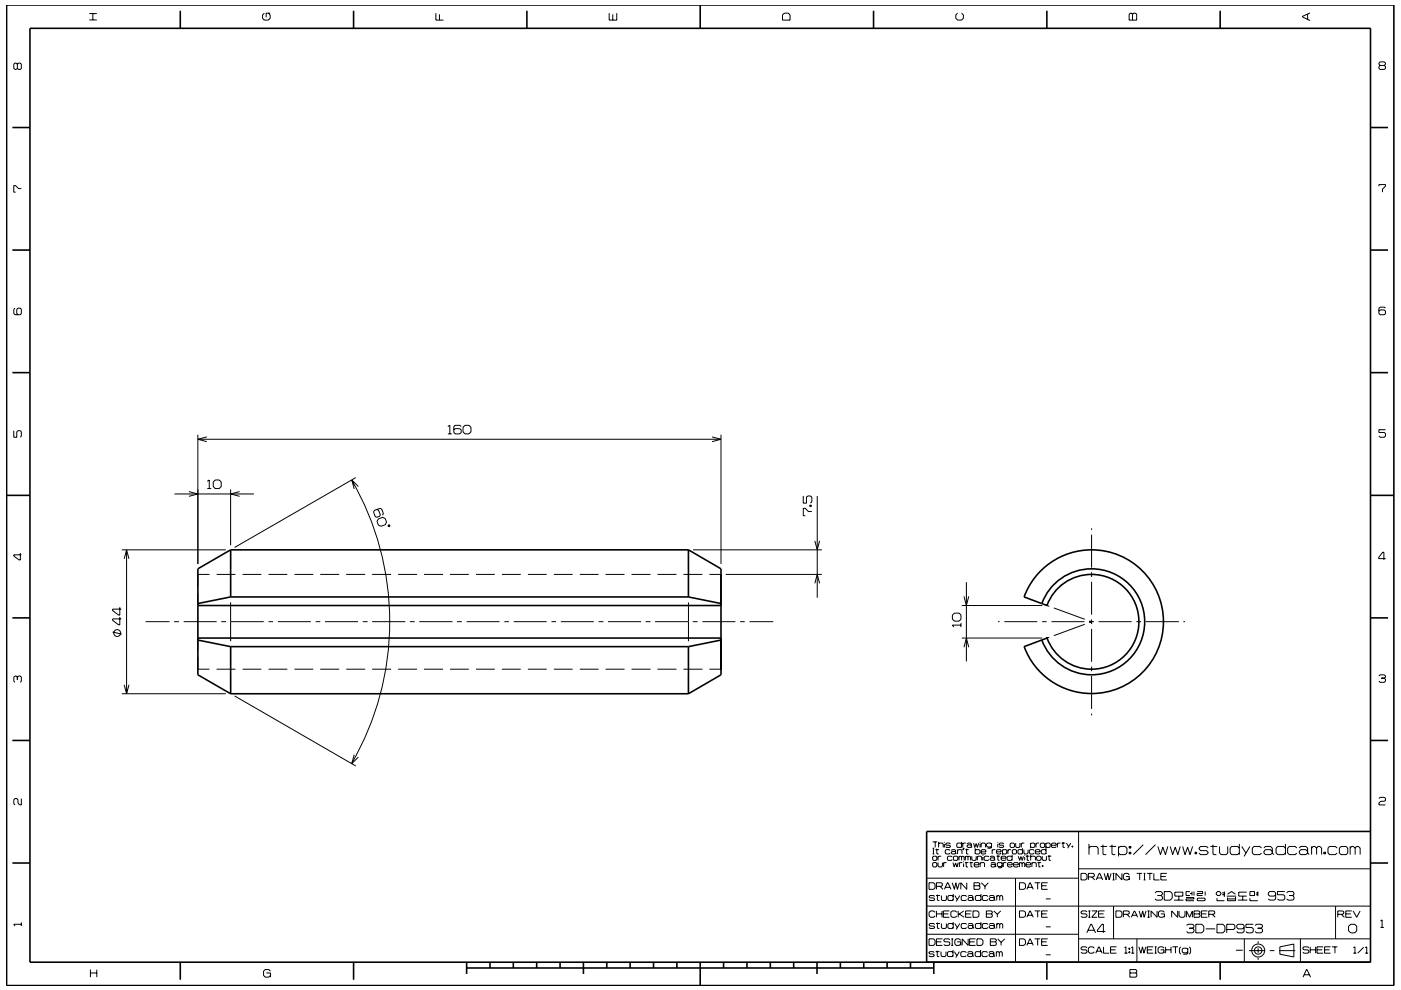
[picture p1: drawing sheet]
<svg xmlns="http://www.w3.org/2000/svg" width="297mm" height="210mm" viewBox="0 0 297 210" stroke-linecap="round" stroke-linejoin="round" font-family="sans-serif">
<g fill="none" stroke="#000" stroke-width=".21">
<path d="M3.7 13.6l-.3-.2h-.2l-.3 .2v.9l.3 .2 .5-.2M3.7 13.6l.2-.2h.4l.2 .2v.9l-.2 .2h-.4l-.2-.2M3.7 13.6v.9M18.9 4.2h1.6M18.9 2.9h1.6M19.7 2.9v1.3M56 2.8l-.3 .4v.7l.3 .4h.9l.4-.4v-.7l-.4-.4M57.3 2.8h-.9v.9M92.4 2.8v1.5h1.6M93.2 3v1.3M129.2 2.8v1.5h1.6v-1.5M129.9 3v1.3"/>
<path d="M166.3 2.8h.8l.4 .4v1.1h-1.6v-1.1zM203 2.8l-.4 .4v.7l.4 .4h.9l.4-.4v-.7l-.4-.4M239.6 2.8h.3l.2 .2 .3-.2h.3l.3 .2v1.3h-1.6v-1.3zM240.1 3v1.3M277.2 3v1.1M277.7 2.7l-1.6 .8v.1l1.6 .8M292.6 13.9l-.2-.3v-.2l.2-.3h.9l.2 .3v.2l-.2 .3M292.6 13.9l-.2 .2v.4l.2 .2h.9l.2-.2v-.4l-.2-.2M292.6 13.9h.9M292.4 39.5v-.3h1.3v.3l-.6 .6v.7M4.5 40h-.6l-.6-.6h-.4v1.4h.4M3.2 65.4l-.3 .2v.9l.3 .3h1.1l.2-.3v-.9l-.2-.2h-.5l-.2 .2v.9l.2 .3"/>
<path d="M293.7 65.4l-.2-.3h-.9l-.2 .3v1.1l.2 .3h.9l.2-.3v-.5l-.2-.3h-.9l-.2 .3M2.9 91.3v1.4h.7v-1.1l.2-.3h.5l.2 .3v.9l-.2 .2M42 92.2v27.4M42 93.2h110.9M43.9 92.7l-1.9 .5 1.9 .5M95 90.5l.4-.3v1.8M95 92h.8M97.8 90.5l-.3-.3h-1l-.3 .3v1.2l.3 .3h1l.3-.3v-.5l-.3-.3h-1l-.3 .3M98.2 90.6l.4-.4h.8l.5 .4v1l-.5 .4h-.8l-.4-.4zM151 92.7l1.9 .5-1.9 .5M152.9 92.2v27.4M293.7 91.1h-1.3v.6h1.1l.2 .3v.5l-.2 .2h-.9l-.2-.2"/>
<path d="M4.3 117.3v1.5h-.2l-1.2-.9v-.2h1.6M25.8 116.6h22.1M26.3 118.5l.5-1.9 .5 1.9M26.8 116.6v30.5M37 104.8h16.8M40 104.3l1.9 .5-1.9 .5M43.9 102.1l.5-.3v1.8M43.9 103.6h.9M45.2 102.2l.4-.4h.9l.4 .4v1l-.4 .4h-.9l-.4-.4zM48.9 103.8v11.9M48.9 116.6v4.2M50.8 104.3l-1.9 .5 1.9 .5"/>
<path d="M74.5 101.8a60 60 0 0 1 0 60.1M75.4 101.3l-25.7 14.8M76 103.2l-1.4-1.4 .5 1.9M79.9 108.1l.4 .1 .3 1-.1 .3-.6 .2-.4-.1-.3-1 .2-.4 1.2-.4 .3 .2 .4 .9-.2 .4M80.2 110.1l.9-.4 .6 .3 .3 .7-.3 .6-.9 .3-.6-.2-.3-.8zM82.3 111.4h.3v.3l-.3-.1zM146 116.6v4.2M146.9 116.6h27.3M170.3 105.2v1.5h.7v-1.3l.3-.2h.5l.3 .2v1.1l-.3 .2M171.7 107.1h.3v.3h-.3zM171.7 107.3h.3M172.1 108.5h-.7l-.7-.7h-.4v1.6h.4"/>
<path d="M172.8 114.7l.5 1.9 .5-1.9M173.3 105.2v21.6M231.4 112v.4M231.4 113.4v7M293.8 118.5h-1.5v-.3l.9-1.1h.2v1.6M23.9 134.1l1.9 .4M25.4 130.8v1.7h-.3l-1.2-.9v-.3h1.8M25.4 128.8v1.7h-.3l-1.2-1v-.3h1.8M30.9 131.9h5M36.9 131.9h1M38.9 131.9h7M42 125.9v2.5"/>
<path d="M42 135.3v2.6M42 139.4v2.5h2.4M44.4 121.8h-2.4v2.6M45.9 121.8h4M46.9 131.9h1M48.9 122.3v3.9M48.9 127.8v8.2M48.9 137.5v4M48.9 131.9h7M51.4 121.8h4M56.9 121.8h4M56.9 131.9h1"/>
<path d="M58.9 131.9h7M62.4 121.8h4M66.9 131.9h1M67.9 121.8h4M68.9 131.9h7M73.4 121.8h4M76.9 131.9h1M78.9 121.8h4M78.9 131.9h7M84.4 121.8h4M86.9 131.9h1M88.9 131.9h7"/>
<path d="M89.9 121.8h4M95.4 121.8h4M96.9 131.9h1M98.9 131.9h7M100.9 121.8h4M106.4 121.8h4M106.9 131.9h1M108.9 131.9h7M111.9 121.8h4M116.9 131.9h1M117.4 121.8h4M118.9 131.9h7"/>
<path d="M122.9 121.8h4M126.9 131.9h1M128.4 121.8h4M128.9 131.9h7M133.9 121.8h4M136.9 131.9h1M138.9 131.9h7M139.4 121.8h4M144.9 121.8h4M146 122.3v3.9M146 127.8v8.2M146 137.5v4"/>
<path d="M146.9 131.9h1M148.9 131.9h7M150.4 121.8h2.5M153.9 121.8h20.3M156.9 131.9h1M158.9 131.9h5.1M172.8 123.7l.5-1.9 .5 1.9M201.9 130.5l.4-.5h1.1l.3 .5v.8l-.3 .4h-1.1l-.4-.4zM203.7 132.6h-1.8l.3 .4M203.7 132.2v.8M203.9 135.3h17.1M203.9 128.4h17.1"/>
<path d="M204.4 126.5l.5 1.9 .5-1.9M204.4 137.3l.5-2 .5 2M204.9 123.5v16.8M211.6 131.9h.3M212.9 131.9h7M220.9 131.9h1M222 128.4l.5 .2M222.5 135.2l-.5 .1M222.9 131.9h7M223.4 128.9l6.6 2.5M230 132.4l-6.6 2.4M230.9 131.9h1"/>
<path d="M230.9 131.7l.5 .2-.5 .2M231.4 121.4v1M231.4 123.4v7M231.4 131.4v1M231.4 133.4v7M232.9 131.9h7M240.9 131.9h1M242.9 131.9h7M250.9 131.9h.3M3.7 143.6l-.3-.2h-.2l-.3 .2v.9l.3 .2M3.7 143.6l.2-.2h.4l.2 .2v.9l-.2 .2M3.7 143.6v.6"/>
<path d="M25.8 147.1h22.1M26.3 145.2l.5 1.9 .5-1.9M45.9 141.9h4M48.9 143v4.1M49.7 147.6l25.7 14.9M51.4 141.9h4M56.9 141.9h4M62.4 141.9h4M67.9 141.9h4M73.4 141.9h4M78.9 141.9h4M84.4 141.9h4"/>
<path d="M89.9 141.9h4M95.4 141.9h4M100.9 141.9h4M106.4 141.9h4M111.9 141.9h4M117.4 141.9h4M122.9 141.9h4M128.4 141.9h4M133.9 141.9h4M139.4 141.9h4M144.9 141.9h4M146 143v4.1"/>
<path d="M150.4 141.9h2.5M231.4 141.4v1M231.4 143.4v7M231.4 151.4v.3M292.4 143.4l.2-.3h.9l.2 .3v.2l-.2 .2M292.9 143.8h.6M293.5 143.8l.2 .3v.4l-.2 .2h-.9l-.2-.2M4.5 169.4v1.3h-.3l-.4-.4v-.7l-.2-.2h-.4l-.3 .2v.9l.3 .2M75.1 160.1l-.5 1.9 1.4-1.4M197.7 178.6h1M197.7 179.9h.4M197.9 179.9v1.2"/>
<path d="M198.3 178.6v1.1M198.6 180v1.1h.4M199 179l.2-.2h.6l.2 .2v.7M199 178.6v1.1M200.2 178.6v.1M200.2 179v.7M201.5 179l-.2-.2h-.6l-.2 .3 .2 .2h.6l.2 .3-.2 .1h-.6l-.2-.1M203.9 179l-.2-.2h-.7l-.1 .2v.6l.1 .1h.7l.2-.1M203.9 178.6v1.1M204.1 178.8v.9M204.2 179.9h.2l-.2 .4zM204.3 179.9l-.1 .4"/>
<path d="M204.8 178.8h-.5l-.2 .2M204.9 180v1.1h.4M205 179l.2-.2h.6l.2 .2v.6M206 179.4l-.2-.2h-.6l-.2 .2 .2 .3h.6l.2-.1M206 179.6l.1 .1M206.4 178.8l.3 .9 .3-.8 .2 .8 .3-.9M206.8 179.9v1.2M207.8 178.6v.1M207.8 179v.7M208 179l.2-.2h.5l.3 .2v.7M208 178.8v.9M210.2 179l-.2-.2h-.6l-.2 .2v.4l.2 .3h.6l.2-.3"/>
<path d="M210.2 178.8v.9l-.2 .2h-.6M211.5 178.6v.1M211.5 179v.7M212.8 179l-.2-.2h-.6l-.2 .3 .2 .2h.6l.2 .3-.2 .1h-.6l-.2-.1M214.3 178.8h.6l.2 .2v.6l-.2 .1h-.6l-.1-.1v-.6zM215.3 178.8v.8l.2 .1h.6l.1-.1v-.8M216.5 178.8v.9M216.8 179.9v1.2M217.2 178.8h-.5l-.2 .2M218.5 179l.2-.2h.5l.2 .2v.6l-.2 .1h-.5l-.2-.1M218.5 178.8v1.1M219.7 178.8v.9"/>
<path d="M220.3 178.8h-.5l-.1 .2M220.6 179l.2-.2h.5l.2 .2v.6l-.2 .1h-.5l-.2-.1zM221.7 179l.3-.2h.5l.2 .2v.6l-.2 .1h-.5l-.3-.1M221.7 178.8v1.1M221.8 179.9v1.2M222.9 179.3h1l-.1-.5h-.7l-.2 .2v.6l.2 .1h.7l.1-.1M224.2 178.8v.9M224.8 178.8h-.4l-.2 .2M225.1 178.8h.7M225.4 178.6v1.1h.4M226.1 178.8l.5 .8M227 178.8l-.6 1.1"/>
<path d="M227.3 179.4h.2v.3h-.2zM227.4 179.4v.3M228.7 176.4v27.7M230.9 179.9l.3-.4h1.3l.3 .4v1.4M230.9 179v2.3M233.3 179.5h1.4M233.8 179.2v1.9l.2 .2h.6M235.2 179.5h1.4M235.8 179.2v1.9l.2 .2h.5M237.1 179.9l.4-.4h1l.4 .4v1l-.4 .4h-1l-.4-.4M237.1 179.5v2.1M239.4 179.5h.4v.4h-.4z"/>
<path d="M239.6 179.5v.4M242.4 179.2l-2.1 2.1M245 179.2l-2.1 2.1M245.5 179.5l.5 1.8 .5-1.6 .6 1.6 .5-1.8M248.1 179.5l.5 1.8 .6-1.6 .5 1.6 .5-1.8M250.7 179.5l.5 1.8 .6-1.6 .5 1.6 .6-1.8M256.2 179.9l-.4-.4h-1.2l-.4 .4 .4 .5h1.2l.4 .5-.4 .4h-1.2l-.4-.4M256.6 179.5h1.5M257.2 179.2v1.9l.1 .2h.6M258.6 179.5v1.4l.3 .4h1.1l.3-.4v-1.4M262.8 179.9l-.4-.4h-1.2l-.4 .4v1l.4 .4h1.2l.4-.4M262.8 179v2.3"/>
<path d="M263.3 179.5l.9 1.4M265 179.5l-1.2 2.1M267.5 179.9l-.4-.4h-1.2l-.4 .4v1l.4 .4h1.2l.4-.4M268 179.9l.3-.4h1.1l.3 .4v1M272.5 179.9l-.3-.4h-1.3l-.3 .4v1l.3 .4h1.3l.3-.4M272.5 179v2.3M274.9 179.9l-.3-.4h-1.2l-.4 .4v1l.4 .4h1.2l.3-.4M275.5 179.9l.3-.4h1.1l.3 .4v1M278.1 179.9l.3-.4h.4l.3 .4M278.1 179.5v1.8M279.1 179.9l.4-.4h.3l.4 .4v1.4M279.1 179.9v1.4"/>
<path d="M283.5 179.9l-.4-.4h-1.2l-.3 .4v1l.3 .4h1.2l.4-.4M284 179.9l.3-.4h1.1l.3 .4v1l-.3 .4h-1.1l-.3-.4zM286.3 179.9l.3-.4h.3l.4 .4M286.3 179.5v1.8M287.3 179.9l.4-.4h.3l.4 .4v1.4M287.3 179.9v1.4M292.4 169.4l.2-.3h.9l.2 .3v.3l-.2 .3h-.8l-.3 .3v.4h1.3M4.5 195.7v.7M4.5 196h-1.6l.3 .4M196.5 198.2h32.2M196.5 192.2h94.1M196.6 186.3h32.1"/>
<path d="M197 199.1h.9l.3 .4v.7l-.3 .3h-.9zM197 187.2h.9l.3 .4v.7l-.3 .3h-.9zM197.7 181.1h.4M197.7 181.8l.2-.2h.6l.1 .2v.5l-.1 .2h-.6l-.2-.2zM197.7 183.1l.2-.1h.6l.1 .1v.6l-.1 .2h-.6l-.2-.2zM198.2 190.2l-.2-.3h-.8l-.2 .3 .2 .3h.8l.2 .3-.2 .2h-.8l-.2-.2M198.2 196.1l-.2-.2h-.8l-.2 .2 .2 .3h.8l.2 .2-.2 .3h-.8l-.2-.2M198.2 193.5l-.2-.3h-.7l-.3 .3v.8l.3 .3h.7l.2-.3M198.3 180.2h.8M198.5 189.9h.8M198.5 195.9h.8M198.5 188h1.1l.2-.2v-.4l-.2-.2h-1.1v1.4"/>
<path d="M198.5 199.8h1.1M198.5 193.2v1.4M198.5 193.8h1.2M198.7 189.7v1.2l.5 .1M198.7 195.7v1.1l.5 .1M198.9 183v.7l.2 .2h.5l.2-.2v-.7M198.9 181.6v.9M199.3 188l.6 .6M199.6 181.6h-.5l-.2 .2M199.6 189.9v.9l.2 .2h.6l.3-.2v-.9M199.6 195.9v.8l.2 .2h.6l.3-.2v-.8M199.7 193.2v1.4"/>
<path d="M199.8 199.1h-1.3v1.4h1.3M200 193.8h1.1M200.1 183v.9M200.2 188.6l.7-1.4h.1l.6 1.4M200.4 188.2h1M200.7 183h-.5l-.1 .1M201.3 193.2h-1.3v1.4h1.3M201.4 199.3l-.2-.2h-.9l-.2 .5 .2 .2h.9l.2 .2v.3l-.2 .2h-.9l-.2-.2M201.4 180.4l-.1-.2h-.7l-.2 .2v.5l.2 .2h.7l.1-.2M201.7 180.4l.2-.2h.5l.2 .2v.5M201.7 199.1h.4M201.9 199.1v1.4"/>
<path d="M201.9 187.2l.5 1.4 .2-1.4 .4 1.4 .4-1.4M201.9 181.8l-.2-.2h-.7l-.1 .2v.5l.1 .2h.7l.2-.2M202.1 183l.2 .9 .3-.9 .3 .9 .3-.9M202.1 190.2l-.2-.3h-.7l-.2 .3v.6l.2 .2h.7l.2-.2M202.1 196.1l-.2-.2h-.7l-.2 .2v.6l.2 .2h.7l.2-.2M202.1 189.6v1.4M202.1 195.6v1.3M202.1 181.8l.2-.2h.6l.2 .2v.5l-.2 .2h-.6l-.2-.2zM202.4 189.9l.5 .9M202.4 195.9l.5 .8M202.6 180.8l-.2-.2h-.5l-.2 .2 .2 .3h.5l.2-.2M202.6 180.9l.2 .2"/>
<path d="M202.9 193.5l-.3-.3h-.7l-.3 .3v.8l.3 .3h.7l.3-.3M202.9 199.8h.8v.7M203 180.4l.2-.2h.6l.2 .2v.7M203 180.2v.9M203.2 193.2v1.4M203.3 181.8l.2-.2 .4 .2M203.3 181.6v.9M203.4 193.8l1 .8M203.4 183v.9M203.5 189.9l-.8 1.3M203.5 195.9l-.8 1.2M203.7 199.5l-.3-.4h-.7l-.3 .4v.7l.3 .3h.7l.3-.3"/>
<path d="M203.9 181.8v.7M203.9 181.8l.1-.2 .4 .2v.7M204 183h-.4l-.2 .1M204.3 182.7v.2M204.3 183.1v.8M204.3 193.2l-1.1 .8M204.6 183h.7M204.7 180.2h.7M204.7 181.6v.9M204.7 181.8l.1-.2 .4 .2M204.7 193.8h1.1M204.8 182.8v1l.4 .1"/>
<path d="M204.9 190.2l-.2-.3h-.7l-.2 .3v.6l.2 .2h.7l.2-.2M204.9 196.1l-.2-.2h-.7l-.2 .2v.6l.2 .2h.7l.2-.2M205 187.2v1.4l-1.3-1.4v1.4M205.2 190.2l.2-.3h.7l.2 .3v.6M205.2 196.1l.2-.2h.7l.2 .2v.6M205.2 181.8v.7M205.2 181.8l.2-.2 .4 .2v.7M205.3 199.1v1.4l-1.3-1.4v1.4M205.6 183h.7M205.6 199.8h1M205.9 182.8v1l.3 .1M206 193.2h-1.3v1.4h1.3"/>
<path d="M206 181.6v.7l.2 .2h.6l.2-.2v-.7M206.3 193.2h1l.3 .3v.8l-.3 .3h-1zM206.3 190.6l-.2-.2h-.7l-.2 .2 .2 .4h.7l.2-.2M206.3 196.5l-.2-.2h-.7l-.2 .2 .2 .4h.7l.2-.2M206.3 190.8l.2 .2M206.3 196.7l.2 .2M206.5 187.2h1.1l.2 .2-.2 .5 .2 .2v.3l-.2 .2h-1.1zM206.5 187.9h1.1M206.5 183.4h1.1l-.2-.4h-.7l-.2 .1v.6l.2 .2h.7l.2-.2M206.8 180.4l.1-.2h.7l.2 .2v.5l-.2 .2h-.7l-.1-.2M206.8 199.1h-1.2v1.4h1.2M207.1 199.1h1l.3 .4v.7l-.3 .3h-1z"/>
<path d="M207.2 181.8l.2-.2h.5l.2 .2v.7M207.2 181.6v.9M207.8 183.1l.2-.1h.6l.1 .1v.8M207.8 183v.9M208 190.2l-.2-.3h-.8l-.2 .3v.6l.2 .2h.8l.2-.2M208 196.1l-.2-.2h-.8l-.2 .2v.6l.2 .2h.8l.2-.2M208 189.6v1.4M208 195.6v1.3M208 180.7h1v-.3l-.2-.2h-.6l-.2 .2v.5l.2 .2h.6l.2-.2M208.1 187.2l.7 .8M208.4 181.3v.2M208.4 181.8v.7"/>
<path d="M208.8 188v.6M209.1 193.2h1.1l.2 .2-.2 .4 .2 .2v.3l-.2 .3h-1.1zM209.1 193.8h1.1M209.5 190.2l-.3-.3h-.7l-.2 .3v.6l.2 .2h.7l.3-.2M209.5 196.1l-.3-.2h-.7l-.2 .2v.6l.2 .2h.7l.3-.2M209.5 187.2l-.7 .8M209.7 181.8l-.2-.2h-.7l-.1 .2v.5l.1 .2h.7l.2-.2M209.7 190.2l.3-.3h.6l.2 .3v.6M209.7 196.1l.3-.2h.6l.2 .2v.6M209.9 181.8l.2-.2h.5l.3 .2v.5M210 199.1h1l.2 .2-.2 .5 .2 .2v.3l-.2 .2h-1zM210 199.8h1"/>
<path d="M210.1 183.1l.2-.1h.5l.2 .1v.6M210.4 180.2v.9M210.7 193.2l.8 .7M210.8 190.6l-.2-.2h-.6l-.3 .2v.2l.3 .2h.6l.2-.2M210.8 196.5l-.2-.2h-.6l-.3 .2v.2l.3 .2h.6l.2-.2M210.8 190.8l.2 .2M210.8 196.7l.2 .2M210.9 182.2l-.3-.3h-.5l-.2 .3 .2 .3h.5l.3-.2M210.9 182.3l.1 .2M211 183.5l-.2-.2h-.5l-.2 .2 .2 .4h.5l.2-.2M211 183.7l.2 .2M211 180.2h-.4l-.2 .2"/>
<path d="M211.3 181.6h.7M211.3 180.7h1l-.2-.5h-.6l-.2 .2v.5l.2 .2h.6l.2-.2M211.3 190.2l.2-.3 .5 .3M211.3 189.9v1.1M211.3 195.9v1M211.3 196.1l.2-.2 .5 .2M211.5 193.9v.7M211.5 199.1l.8 .8M211.6 181.4v1l.3 .1M212 190.2l.2-.3 .4 .3v.8M212 190.2v.8M212 196.1v.8"/>
<path d="M212 196.1l.2-.2 .4 .2v.8M212.2 193.2l-.7 .7M212.3 182h1v-.2l-.2-.2h-.6l-.2 .2v.5l.2 .2h.6l.2-.2M212.3 199.9v.6M212.5 183.1l-.2-.1h-.7l-.2 .1v.5l.2 .2h.7l.2-.2M212.5 183v.9l-.2 .2h-.7M212.6 180.4l.1-.2h.6l.1 .2v.5l-.1 .2h-.6l-.1-.2M212.6 180.2v1.1M212.7 183v.9M213 199.1l-.7 .8M213.4 183h-.5l-.2 .1M213.6 183.4h1l-.1-.4h-.7l-.2 .1v.6l.2 .2h.7l.1-.2"/>
<path d="M213.7 180.2v.9M214.4 180.2h-.5l-.2 .2M214.6 181.8l-.2-.2h-.7l-.2 .2v.5l.2 .2h.7l.2-.2M214.6 181.3v1.2M214.6 180.4l.2-.2h.5l.2 .2v.5l-.2 .2h-.5l-.2-.2zM214.9 183.4h1l-.2-.4h-.6l-.2 .1v.6l.2 .2h.6l.2-.2M215.3 186.3v17.8M215.9 181.6l.3 .9 .2-.8 .3 .8 .3-.9M216.2 183v.9M216.2 183.1l.2-.1 .3 .1M216.2 199.1h.9l.3 .4v.7l-.3 .3h-.9zM216.2 187.2h.9l.3 .4v.7l-.3 .3h-.9z"/>
<path d="M216.2 193.2h.9l.3 .3v.8l-.3 .3h-.9zM216.7 183.1l.2-.1 .4 .1v.8M216.7 183.1v.8M216.8 180.4l-.2-.2h-.6l-.2 .2v.5l.2 .2h.6l.2-.2M217.1 180.2v.7l.2 .2h.5l.2-.2v-.7M217.3 181.3v.2M217.3 181.8v.7M217.5 183.4h1l-.1-.4h-.7l-.2 .1v.6l.2 .2h.7l.1-.2M217.5 181.6h.8M217.7 194.6l.7-1.4 .7 1.4M217.7 188.6l.7-1.4 .7 1.4M217.8 181.4v1l.4 .1"/>
<path d="M217.9 194.1h1M217.9 188.2h1M218.5 181.8l.2-.2h.6l.2 .2v.7M218.5 181.3v1.2M218.8 183.1l.2-.1h.5l.2 .1v.8M218.8 183v.9M219.2 180.4l-.1-.2h-.7l-.2 .2v.5l.2 .2h.7l.1-.2M219.4 199.1h1.2M219.4 193.2h1.2M219.4 187.2h1.2M219.5 180.7h1l-.2-.5h-.6l-.2 .2v.5l.2 .2h.6l.2-.2M219.8 181.8l.2-.2h.5l.2 .2v.5l-.2 .2h-.5l-.2-.2z"/>
<path d="M220 183h.7M220 187.2v1.4M220 193.2v1.4M220 199.1v1.4M220.3 182.8v1l.3 .1M220.8 199.8h1.1M220.8 193.8h1.1M220.8 187.9h1.1M221 183.6h.1v.2h-.1zM221 181.6v.7l.1 .2h.6l.2-.2v-.7M221.1 183.6v.2M221.7 196.6h1.1"/>
<path d="M221.7 190.7h1.1M221.8 180.4l-.2-.2h-.6l-.2 .2v.5l.2 .2h.6l.2-.2M222.1 199.1h-1.3v1.4h1.3M222.1 187.2h-1.3v1.4h1.3M222.1 193.2h-1.3v1.4h1.3M222.1 181.6h.8M222.4 181.4v1l.4 .1M228.7 199.1h61.9M228.7 184.3h61.9M229.2 185.2h.9l.4 .4v.7l-.4 .3h-.9zM230.4 197.9l.9-1.9h.1l.9 1.9M230.5 193.4l-.2-.2h-.9l-.2 .2 .2 .4h.9l.2 .2v.3l-.2 .3h-.9l-.2-.3"/>
<path d="M230.7 197.3h1.3M230.8 186h1l.2-.2v-.3l-.2-.3h-1v1.4M230.8 193.2h.4M230.8 194.6h.4M231 193.2v1.4M231.5 186l.6 .6M231.5 193.2h1.1l-1.1 1.4h1.1M232.4 186.6l.6-1.4h.2l.6 1.4M232.6 186.2h1M232.9 193.8h1.1M234.1 185.2l.4 1.4 .4-1.4 .3 1.4 .4-1.4M234.2 193.2h-1.3v1.4h1.3"/>
<path d="M234.4 197.6h-1.7v-.3l.9-1.3h.3v1.9M235.9 185.2h.4M235.9 186.6h.4M236.1 185.2v1.4M236.1 192.2v6.9M236.6 193.2h1l.3 .3v.8l-.3 .3h-1zM237.9 185.2v1.4l-1.3-1.4v1.4M238.2 193.9h1l.2-.2v-.3l-.2-.2h-1v1.4M238.7 185.9h.7v.7M238.9 193.9l.7 .7M239.4 180.8h.4v.3h-.4zM239.4 185.6l-.3-.4h-.6l-.3 .4v.7l.3 .3h.6l.3-.3"/>
<path d="M239.6 180.8v.3M239.9 194.6l.6-1.4 .7 1.4M240.1 194.1h.9M241 185.2h1.1M241 199.1v5M241.5 193.2l.4 1.4 .4-1.4 .3 1.4 .4-1.4M241.6 185.2v1.4M242.5 185.2h.4M242.5 186.6h.4M242.7 185.2v1.4M243.2 185.2h1.1M243.3 193.2h.5"/>
<path d="M243.3 194.6h.5M243.5 193.2v1.4M243.8 185.2v1.4M244.6 185.2v1.4h1.2M244.9 189.4l.3-.3h1l.3 .3v.2l-.3 .3M245.3 193.2v1.4l-1.2-1.4v1.4M245.4 189.9h.8M246.1 193.8h.8v.8M246.1 185.9h1.1M246.2 189.9l.3 .3v.5l-.3 .2h-1l-.3-.2M246.8 189.1h1.3l.4 .4v1l-.4 .4h-1.3zM246.9 193.5l-.4-.3h-.6l-.3 .3v.8l.3 .3h.6l.4-.3"/>
<path d="M247.4 185.2h-1.3v1.4h1.3M248.9 190.9h2M249.1 189.2h1.7v.9h-1.7zM249.7 193.2v1.4l-1.3-1.4v1.4M249.9 190.1v.8M250 193.2v1.1l.3 .3h.6l.3-.3v-1.1M251.5 190.4h1.6v.3h-1.6v.3h1.6M251.5 194.6v-1.4l.7 1.4 .6-1.4v1.4M251.6 196.3l.3-.3h1l.3 .3v.3l-.3 .3M252.1 196.9h.8M252.3 189.1h-.8v.8h.8M252.3 189.5h.4"/>
<path d="M252.7 189.1v.8M252.9 196.9l.3 .2v.5l-.3 .3h-1l-.3-.3M253.1 193.2h1.1l.2 .2-.2 .4 .2 .3v.2l-.2 .3h-1.1zM253.1 193.8h1.1M253.2 189.1v.8M253.4 180.8h.3v.3h-.3zM253.5 196h1.3l.4 .5v.9l-.4 .5h-1.3zM253.5 180.8v.3M253.8 189.1h1.2v.4h-1.2v.4h1.2M254 190.5h1.4l.1 .4-.1 .1h-1.4l-.2-.1zM254.7 193.8h1.1M255.5 189.1v.8"/>
<path d="M255.6 197h2M256 193.2h-1.3v1.4h1.3M256.3 193.9h1l.3-.2v-.3l-.3-.2h-1v1.4M257 193.9l.6 .7M258 196h1.3l.4 .5v.9l-.4 .5h-1.3zM258 190.5v.5h1.6M258.1 189.1h.5l.3 .3v.2l-.3 .3h-.5l-.2-.3v-.2zM259.1 189.4h.5M259.1 189.8h.5M259.6 189.1v1.1M260.1 190.1h2M260.1 197.1h1.4l.3-.2v-.6l-.3-.3h-1.4v1.9"/>
<path d="M260.3 190.7h1.7M260.3 190.4v.6h1.7v-.6M260.3 189.6l.8-.5 .9 .5M262.5 190.9h2M263.5 190.1v.8M263.8 196.7l-.3 .3h-1l-.3-.3v-.4l.3-.3h1l.3 .3v1.3l-.3 .3h-1l-.3-.3M263.8 199.1v5M264.3 189.2h-1.7v.9h1.7M265 189.1h1v.8h-1zM265 190.5v.5h1.7M265.7 196h-1.5v.7h1.2l.3 .3v.6l-.3 .3h-.9l-.3-.3M266.1 196.3l.3-.3h1l.3 .3v.3l-.3 .3"/>
<path d="M266.3 189.4h.4M266.3 189.8h.4M266.7 196.9h.7M266.7 189.1v1M266.7 199.6v.5M267.4 196.9l.3 .2v.5l-.3 .3h-1l-.3-.3M269.7 180.6l-.3-.4h-1.1l-.3 .4v.3l.3 .4h1.1l.3-.4M269.7 180.9l.4 .4M270.5 189.8l-.3 .3h-1l-.3-.3v-.4l.3-.3h1l.3 .3v1.3l-.3 .2h-1l-.3-.2M272.4 189.1h-1.6v.7h1.3l.3 .3v.6l-.3 .2h-1l-.3-.2M272.8 189.4l.3-.3h1l.3 .3-.3 .5M273.4 189.9h.7"/>
<path d="M274.1 189.9l.3 .3v.5l-.3 .2h-1l-.3-.2M275.7 199.1v5M277.2 180.6l-.3-.4h-1.1l-.3 .4v.3l.3 .4h1.1l.3-.4M277.2 180.9l.4 .4M280.7 180.8h.3v.3h-.3zM280.9 180.8v.3M283.2 192.2v6.9M283.6 193.9h1.1l.2-.2v-.3l-.2-.2h-1.1v1.4M284.4 193.9l.6 .7M285.3 193.8h1.1M285.9 196.5l.5-.5h.8l.5 .5v.9l-.5 .5h-.8l-.5-.5zM286.6 193.2h-1.3v1.4h1.3"/>
<path d="M286.9 193.2l.8 1.4 .7-1.4M292.7 195.4l.3-.3v1.6M292.7 196.7h.7M19.2 206.4h1.3M19.2 205.7v1.6M20.5 205.7v1.6M56.5 206.4h.9v.9M57.4 206l-.4-.4h-.8l-.3 .4v.9l.3 .4h.8l.4-.4M198.1 202l-.2-.2h-.8l-.2 .2 .2 .3h.8l.2 .3-.2 .3h-.8l-.2-.2M198.4 201.8h.8M198.7 201.6v1.2l.4 .1M199.5 201.8v.9l.2 .2h.7l.2-.2v-.9"/>
<path d="M201.7 200.5h.4M202.1 202l-.3-.2h-.7l-.2 .2v.7l.2 .2h.7l.3-.2M202.1 201.5v1.4M202.3 201.8l.6 .9M203.4 201.8l-.8 1.3M204.9 202l-.3-.2h-.7l-.2 .2v.7l.2 .2h.7l.3-.2M205.1 202.1l.3-.3h.6l.2 .3v.6M206.2 202.5l-.2-.2h-.6l-.3 .2v.2l.3 .2h.6l.2-.2M206.2 202.7l.3 .2M207.9 202.1l-.2-.3h-.7l-.2 .3v.6l.2 .2h.7l.2-.2M207.9 201.5v1.4M209.4 202.1l-.2-.3h-.8l-.2 .3v.6l.2 .2h.8l.2-.2"/>
<path d="M209.7 202.1l.2-.3h.6l.2 .3v.6M210.7 202.5l-.2-.2h-.6l-.2 .2 .2 .4h.6l.2-.2M210.7 202.7l.2 .2M211.2 201.8v1.1M211.2 202.1l.2-.3 .5 .3M211.9 202.1l.2-.3 .4 .3v.8M211.9 202.1v.8M217.7 200.5l.7-1.4 .7 1.4M217.9 200.1h1M221.7 202.5h1.1M230.5 201l-.2-.2h-.9l-.2 .4 .2 .3h.9l.2 .2v.3l-.2 .2h-.9l-.2-.2M232 201.1l-.3-.3h-.6l-.3 .3v.8l.3 .3h.6l.3-.3"/>
<path d="M232.3 202.2l.7-1.4 .7 1.4M232.5 201.8h1M234 200.8v1.4h1.2M235.5 201.5h1M236.7 200.8h-1.2v1.4h1.2M238.4 202.2h.7M238.4 201l.3-.2v1.4M239.3 201.1h.3v.2h-.3zM239.3 201.9h.3v.2h-.3zM239.4 201.1v.2M239.4 201.9v.2M239.6 205.6h1.2l.2 .3-.2 .5 .2 .2v.4l-.2 .3h-1.2z"/>
<path d="M239.6 206.4h1.2M239.9 202.2h.6M239.9 201l.3-.2v1.4M241.5 200.8l.4 1.4 .3-1.4 .3 1.4 .4-1.4M243.2 201.5h1.1M244.5 200.8h-1.3v1.4h1.3M244.8 200.8h.4M244.8 202.2h.4M245 200.8v1.4M246.1 201.5h.7v.7M246.8 201.1l-.3-.3h-.6l-.4 .3v.8l.4 .3h.6l.3-.3M247.1 201.5h1.2"/>
<path d="M247.1 200.8v1.4M248.3 200.8v1.4M248.6 200.8h1.2M249.2 200.8v1.4M250.4 200.8a1.09 1.09 0 0 0 0 1.6M251.8 201.3l-.2-.2h-.7l-.2 .2v.6l.2 .2h.7l.2-.2M251.8 201.1v1.1l-.2 .2h-.7M252.1 200.8a1.1 1.1 0 0 1 0 1.6M262 201.5h1.5M264.8 201.6h3.4M266.7 201.1v1M266.7 203.1v.5"/>
<path d="M269.2 201.6h1M271.2 201.6h3.4M274.3 203l-2.9-.6v-1.6l2.9-.6v2.8M276.3 207.3l.7-1.6h.1l.8 1.6M276.5 206.8h1.1M277.5 201l-.2-.2h-.9l-.2 .4 .2 .3h.9l.2 .2v.3l-.2 .2h-.9l-.2-.2M277.8 201.5h1.1M277.8 200.8v1.4M278.9 200.8v1.4M279.2 201.5h1.1M280.5 200.8h-1.3v1.4h1.3M280.8 201.5h1.1"/>
<path d="M282.1 200.8h-1.3v1.4h1.3M282.4 200.8h1.1M283 200.8v1.4M286.9 202.2h.7M286.9 201l.4-.2v1.4M289.1 200.9l-1.2 1.3M289.4 202.2h.7M289.4 201l.4-.2v1.4"/>
<circle cx="24.9" cy="134.3" r=".74"/>
<circle cx="266.8" cy="201.6" r="1.38"/>
<circle cx="266.8" cy="201.6" r=".79"/>
</g>
<g fill="none" stroke="#000" stroke-width=".34">
<path d="M1.4 1.1h294.1v207.9h-294.1zM6.4 6h284.2v198.1h-284.3zM38.2 2.3v3.7M75 2.3v3.7M111.7 2.3v3.7M148.5 1.1v4.9M185.2 2.3v3.7M222 2.3v3.7M258.7 2.3v3.7M2.6 27h3.7M290.6 27h3.7M2.6 53h3.7"/>
<path d="M290.6 53h3.7M2.6 79h3.7M290.6 79h3.7M1.4 105.1h4.9M48.9 116.6l-6.9 4v22.5l6.9 4M48.9 116.6v10M48.9 116.6h97.1M146 116.6v10M146 116.6l6.9 4v22.5l-6.9 4M290.6 105.1h4.9M2.6 131.1h3.7M42 135.3h110.9"/>
<path d="M42 128.4h110.9M42 135.8l6.9 1.4M48.9 126.6l-6.9 1.4M48.9 137.2h97.1M48.9 126.6h97.1M48.9 137.2v9.9M146 126.6l6.9 1.4M146 137.2v9.9M152.9 135.8l-6.9 1.4M220.8 128l-3.7-1.4a15.2 15.2 0 0 1 23.4-7 15.2 15.2 0 0 1 0 24.5 15.2 15.2 0 0 1-23.4-7M220.8 128l1.2 .4M220.9 135.8l-3.8 1.4"/>
<path d="M220.9 128a11.2 11.2 0 0 1 17.3-5.1 11.2 11.2 0 0 1 0 18 11.2 11.2 0 0 1-17.3-5.1M222 128.4a10 10 0 0 1 15.4-4.6 10 10 0 0 1 0 16.1 10 10 0 0 1-15.4-4.6l-1.1 .5M290.6 131.1h3.7M2.6 157.1h3.7M48.9 147.1h97.1M290.6 157.1h3.7M290.6 176.4h-94.1v27.7M2.6 183h3.7M290.6 183h3.7M38.2 204.1v3.7M75 204.1v3.7M98.9 205.3h99.1"/>
<path d="M98.9 204.1v2.5M103.9 204.1v1.2M108.8 204.1v1.2M113.8 204.1v1.2M118.7 204.1v1.2M123.7 204.1v2.5M128.6 204.1v1.2M133.6 204.1v1.2M138.6 204.1v1.2M143.5 204.1v1.2M148.5 204.1v4.9M153.4 204.1v1.2"/>
<path d="M158.4 204.1v1.2M163.3 204.1v1.2M168.3 204.1v1.2M173.2 204.1v2.5M178.2 204.1v1.2M183.1 204.1v1.2M188.1 204.1v1.2M193 204.1v1.2M198 204.1v2.5M222 204.1v3.7M258.7 204.1v3.7"/>
</g>
<g fill="#000">
<path d="M221.8 128.2h.4v.4h-.4z" fill-rule="evenodd"/>
<path d="M221.8 135.2h.4v.3h-.4z" fill-rule="evenodd"/>
</g>
</svg>
